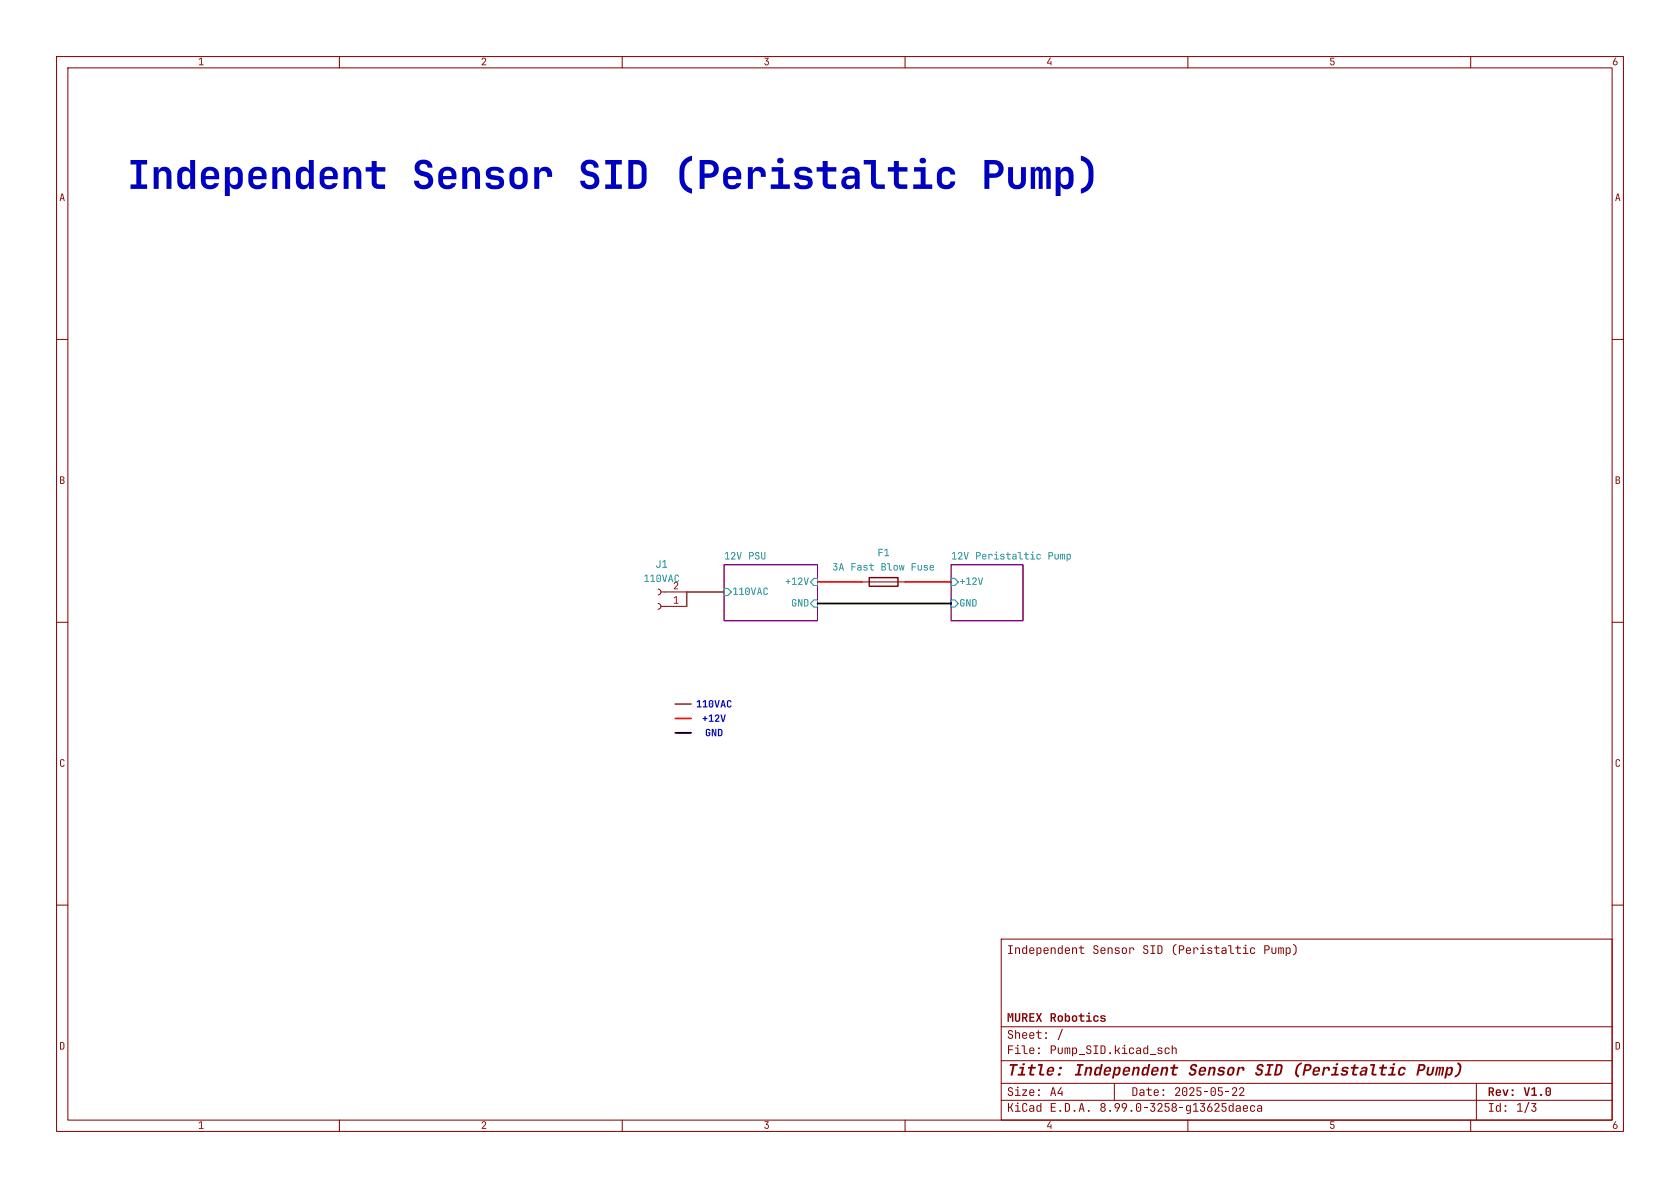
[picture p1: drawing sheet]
<svg xmlns="http://www.w3.org/2000/svg" width="297mm" height="210mm" viewBox="0 0 297 210" stroke-linecap="round" stroke-linejoin="round" font-family="sans-serif">
<defs><g id="words">
<g font-size="7" fill="#0000c2">
<text x="22.4" y="36">Independent</text>
<text x="72.8" y="36">Sensor</text>
<text x="173.5" y="36">Pump)</text>
</g>
<g font-size="2.8" fill="#840000">
<text x="189.8" y="191.2">Independent</text>
<text x="209.9" y="191.2">Sensor</text>
<text x="250.2" y="191.2">Pump)</text>
</g>
<g font-size="2.1" fill="#840000">
<text x="193.1" y="169.4">Sensor</text>
<text x="223.3" y="169.4">Pump)</text>
<text x="178" y="184.4">Sheet:</text>
<text x="178" y="194.5">Size:</text>
<text x="263" y="194.5">Rev:</text>
</g>
<g font-size="1.8" fill="#008484">
<text x="128" y="99.1">12V PSU</text>
<text x="161" y="101.5">Fuse</text>
<text x="168.1" y="99.1">12V Peristaltic</text>
<text x="185.2" y="99.1">Pump</text>
</g>
<g font-size="1.8" fill="#840000">
<text x="119" y="106.9">1</text>
<text x="119" y="104.4">2</text>
</g>
</g></defs>
<path d="M10 10h277v190h-277zM12 12h273v186h-273zM60 10v2M110 10v2M160 10v2M210 10v2M260 10v2M177 166h108v32h-108z" fill="none" stroke="#840000" stroke-width=".18"/>
<g fill="#840000">
<path d="M35.2 10.4l.5-.2v1.2h.3v.1h-.8v-.1h.3v-1l-.3 .2z"/>
<path d="M85.2 10.3a.43 .43 0 0 1 .7 .1 .43 .43 0 0 1-.2 .6l-.3 .4h.6v.1h-.8l.4-.6a.28 .28 0 0 0 .2-.4 .28 .28 0 0 0-.5 0l-.2 .1z"/>
<path d="M135.2 10.2h.7l-.4 .6a.4 .4 0 0 1 .5 .3 .4 .4 0 0 1-.4 .5l-.4-.1-.1-.3h.2a.29 .29 0 0 0 .4 .1 .29 .29 0 0 0 .1-.4 .29 .29 0 0 0-.4-.1l.3-.4h-.5z"/>
<path d="M185.6 10.2h.2l-.5 .9h.4v-.3h.2v.7h-.2v-.3h-.6v-.2z"/>
<path d="M235.2 10.2h.7v.2h-.6v.3a.46 .46 0 0 1 .6 .2 .46 .46 0 0 1-.1 .6h-.5l-.2-.3h.2a.27 .27 0 0 0 .3 .2 .27 .27 0 0 0 .2-.3 .27 .27 0 0 0-.3-.2h-.3z"/>
<path d="M285.5 10.2h.2l-.3 .6a.42 .42 0 0 1 .6 .3 .42 .42 0 0 1-.4 .5 .42 .42 0 0 1-.5-.5h.2a.27 .27 0 0 0 .4 .3 .27 .27 0 0 0 0-.5 .27 .27 0 0 0-.4 .2h-.2z"/>
</g>
<path d="M60 198v2M110 198v2M160 198v2M210 198v2M260 198v2" fill="none" stroke="#840000" stroke-width=".18"/>
<g fill="#840000">
<path d="M35.2 198.4l.5-.2v1.2h.3v.1h-.8v-.1h.3v-1l-.3 .2z"/>
<path d="M85.2 198.3a.43 .43 0 0 1 .7 .1 .43 .43 0 0 1-.2 .6l-.3 .4h.6v.1h-.8l.4-.6a.28 .28 0 0 0 .2-.4 .28 .28 0 0 0-.5 0l-.2 .1z"/>
<path d="M135.2 198.2h.7l-.4 .6a.4 .4 0 0 1 .5 .3 .4 .4 0 0 1-.4 .5l-.4-.1-.1-.3h.2a.29 .29 0 0 0 .4 .1 .29 .29 0 0 0 .1-.4 .29 .29 0 0 0-.4 0l.3-.5h-.5z"/>
<path d="M185.6 198.2h.2l-.5 .9h.4v-.3h.2v.7h-.2v-.2h-.6v-.3z"/>
<path d="M235.2 198.2h.7v.2h-.6v.3a.46 .46 0 0 1 .6 .2 .46 .46 0 0 1-.1 .6h-.5l-.2-.3h.2a.27 .27 0 0 0 .3 .2 .27 .27 0 0 0 .2-.3 .27 .27 0 0 0-.3-.2h-.3z"/>
<path d="M285.5 198.2h.2l-.3 .6a.42 .42 0 0 1 .6 .3 .42 .42 0 0 1-.4 .5 .42 .42 0 0 1-.5-.5h.2a.27 .27 0 0 0 .4 .3 .27 .27 0 0 0 0-.5 .27 .27 0 0 0-.4 .2h-.2z"/>
</g>
<path d="M10 60h2M10 110h2M10 160h2" fill="none" stroke="#840000" stroke-width=".18"/>
<g fill="#840000">
<path d="M10.9 34.2h.2l.4 1.3h-.2l-.1-.3h-.4l-.1 .3h-.2l.2-.5h.5l-.2-.7-.2 .7h-.1z"/>
<path d="M10.6 84.2h.4a.33 .33 0 0 1 .4 .3 .33 .33 0 0 1-.2 .3l.2 .3-.1 .3-.7 .1v-.1h.5l.2-.2-.2-.2-.3-.1v.5h-.2v-.6h.5l.1-.2-.1-.2h-.3v.4h-.2z"/>
<path d="M10.7 134.3l.5-.1 .2 .3-.2 .1-.2-.3-.2 .1v.9l.3 .1 .1-.2h.2a.39 .39 0 0 1-.4 .4 .39 .39 0 0 1-.4-.4z"/>
<path d="M10.6 184.2l.6 .1 .2 .3-.1 .8-.7 .1v-.1a.38 .38 0 0 0 .6-.3v-.6l-.4-.1v1h-.2z"/>
</g>
<path d="M285 60h2M285 110h2M285 160h2" fill="none" stroke="#840000" stroke-width=".18"/>
<g fill="#840000">
<path d="M285.9 34.2h.2l.4 1.3h-.2l-.1-.3h-.4l-.1 .3h-.2l.2-.5h.5l-.2-.7-.2 .7h-.1z"/>
<path d="M285.6 84.2h.4a.33 .33 0 0 1 .4 .3 .33 .33 0 0 1-.2 .3l.2 .3-.1 .3-.7 .1v-.1h.5l.2-.2-.2-.2-.3-.1v.5h-.2v-.6h.5l.1-.2-.1-.2h-.3v.4h-.2z"/>
<path d="M285.7 134.3l.5-.1 .2 .3-.2 .1-.2-.3-.2 .1v.9l.3 .1 .1-.2h.2a.39 .39 0 0 1-.4 .4 .39 .39 0 0 1-.4-.4z"/>
<path d="M285.6 184.2l.6 .1 .2 .3-.1 .8-.7 .1v-.1a.38 .38 0 0 0 .6-.3v-.6l-.4-.1v1h-.2z"/>
<path d="M200.2 192.2l.6 .1 .3 .4-.1 .9-.3 .1h-.5v-.1a.44 .44 0 0 0 .7-.3v-.8l-.5-.1v1.2h-.2z"/>
<path d="M201.5 192.7l.4-.1a.37 .37 0 0 1 .4 .3v.8h-.2v-.2a.38 .38 0 0 1-.4 .2 .38 .38 0 0 1-.3-.3h.2l.2 .2a.3 .3 0 0 0 .3-.1 .3 .3 0 0 0 0-.3h-.4l-.1 .2h-.2l.2-.3 .5-.1a.26 .26 0 0 0-.1-.3 .26 .26 0 0 0-.4 .2h-.1z"/>
<path d="M202.6 192.6h.4v-.4h.1v.4h.5v.1h-.5v.8l.5 .1v.1l-.6-.1v-.9h-.4z"/>
<path d="M204.1 192.7l.5-.1a.49 .49 0 0 1 .3 .6h-.8a.29 .29 0 0 0 .2 .4 .29 .29 0 0 0 .4-.2h.2a.46 .46 0 0 1-.6 .3 .46 .46 0 0 1-.3-.4v-.3l.7 .1a.27 .27 0 0 0-.3-.4 .27 .27 0 0 0-.3 .3h-.1z"/>
<path d="M207.8 192.3a.5 .5 0 0 1 .8 .1 .5 .5 0 0 1-.2 .7l-.4 .5h.7v.1h-1v-.1l.5-.6a.33 .33 0 0 0 .3-.5 .33 .33 0 0 0-.6 0v.1h-.2z"/>
<path d="M209.1 192.3l.3-.1 .4 .1 .1 1a.46 .46 0 0 1-.5 .5 .46 .46 0 0 1-.4-.5v-.7h.2v.7a.28 .28 0 0 0 .2 .3 .28 .28 0 0 0 .3-.3v-.7a.28 .28 0 0 0-.3-.3 .28 .28 0 0 0-.2 .3h-.2z"/>
<path d="M210.3 192.3a.5 .5 0 0 1 .8 .1 .5 .5 0 0 1-.2 .7l-.4 .5h.7v.1h-.9v-.1l.5-.6a.33 .33 0 0 0 .2-.5 .33 .33 0 0 0-.5 0l-.1 .1h-.2z"/>
<path d="M211.5 192.2h.9v.2h-.7v.4a.52 .52 0 0 1 .6 .1 .52 .52 0 0 1 0 .7l-.2 .1a.45 .45 0 0 1-.6-.4h.2a.31 .31 0 0 0 .3 .3 .31 .31 0 0 0 .3-.4 .31 .31 0 0 0-.3-.3h-.5z"/>
<path d="M212.9 193h.7v.1h-.7z"/>
<path d="M214.1 192.3l.4-.1 .3 .1 .1 1a.46 .46 0 0 1-.4 .5 .46 .46 0 0 1-.5-.5v-.7h.2v.7a.28 .28 0 0 0 .3 .3 .28 .28 0 0 0 .3-.3v-.7a.28 .28 0 0 0-.3-.3 .28 .28 0 0 0-.3 .3h-.2z"/>
<path d="M215.3 192.2h.8v.2h-.6v.4a.52 .52 0 0 1 .6 .1 .52 .52 0 0 1 0 .7l-.2 .1a.45 .45 0 0 1-.6-.4h.2a.31 .31 0 0 0 .3 .3 .31 .31 0 0 0 .3-.4 .31 .31 0 0 0-.4-.3h-.4z"/>
<path d="M216.7 193h.6v.1h-.6z"/>
<path d="M217.9 192.3a.5 .5 0 0 1 .8 .1 .5 .5 0 0 1-.3 .7l-.4 .5h.7v.1h-.9v-.1l.5-.6a.33 .33 0 0 0 .2-.5 .33 .33 0 0 0-.5 0v.1h-.2z"/>
<path d="M219.2 192.3a.5 .5 0 0 1 .7 .1 .5 .5 0 0 1-.2 .7l-.4 .5h.7v.1h-.9v-.1l.5-.6a.33 .33 0 0 0 .2-.5 .33 .33 0 0 0-.5 0l-.1 .1h-.2z"/>
<circle cx="205.7" cy="192.7" r=".17"/>
<circle cx="205.7" cy="193.6" r=".17"/>
<circle cx="209.4" cy="193" r=".13"/>
<circle cx="214.5" cy="193" r=".13"/>
</g>
<path d="M177 194.5h108" fill="none" stroke="#840000" stroke-width=".18"/>
<g fill="#840000">
<path d="M178.2 195h.2v.7h.2l.4-.7h.2l-.4 .7 .4 .8h-.2l-.4-.7h-.2v.7h-.2z"/>
<path d="M179.5 195.4h.5v1h.4v.1h-1v-.1h.4v-.9h-.3z"/>
<path d="M180.8 195.1l.3-.1h.3l.2 .4h-.2a.26 .26 0 0 0-.2-.3 .26 .26 0 0 0-.3 .3v.7a.26 .26 0 0 0 .3 .3 .26 .26 0 0 0 .2-.3h.2a.45 .45 0 0 1-.4 .5 .45 .45 0 0 1-.5-.5z"/>
<path d="M182 195.5l.4-.1a.37 .37 0 0 1 .4 .3v.8h-.1v-.2a.38 .38 0 0 1-.5 .2 .38 .38 0 0 1-.3-.3h.2l.2 .2a.3 .3 0 0 0 .3-.1 .3 .3 0 0 0 .1-.3h-.4l-.2 .2h-.2l.2-.3 .6-.1a.26 .26 0 0 0-.2-.3 .26 .26 0 0 0-.3 .2h-.2z"/>
<path d="M183.3 195.5l.1-.1a.34 .34 0 0 1 .5 .2v-.6h.2v1.5h-.2v-.2a.36 .36 0 0 1-.4 .2 .36 .36 0 0 1-.3-.4v-.3h.2v.3a.25 .25 0 0 0 .3 .3 .25 .25 0 0 0 .2-.3v-.3a.25 .25 0 0 0-.2-.3 .25 .25 0 0 0-.3 .3h-.2z"/>
<path d="M185.8 195h.8v.2h-.6v.4h.6v.2h-.6v.6h.6v.1h-.8z"/>
<path d="M188.3 195l.6 .1 .2 .4-.1 .9-.2 .1h-.5v-.1a.44 .44 0 0 0 .7-.3l-.1-.8-.4-.1v1.2h-.2z"/>
<path d="M191.1 195h.2l.4 1.5h-.1l-.1-.4h-.5l-.1 .4h-.2l.1-.5h.6l-.2-.9-.2 .9h-.2z"/>
<path d="M194.6 195.1a.42 .42 0 0 1 .7 0 .42 .42 0 0 1-.1 .6 .46 .46 0 0 1 0 .8 .46 .46 0 0 1-.7-.4h.2a.3 .3 0 0 0 .4 .3 .3 .3 0 0 0 .1-.5 .3 .3 0 0 0-.5 .1l-.2 .1 .1-.2 .2-.2-.3-.3h.2a.26 .26 0 0 0 .4 .2 .26 .26 0 0 0 .1-.4 .26 .26 0 0 0-.5 .1l-.2 .1z"/>
<path d="M197.1 195.1a.53 .53 0 0 1 .8 0 .53 .53 0 0 1 0 .8l-.4 .6h-.2l.4-.6-.5-.1-.2-.3h.2a.31 .31 0 0 0 .5 .2 .31 .31 0 0 0 0-.5 .31 .31 0 0 0-.5 .2l-.2 .1z"/>
<path d="M198.4 195.1a.53 .53 0 0 1 .8 0 .53 .53 0 0 1-.1 .8l-.3 .6h-.2l.3-.6-.5-.1-.1-.3h.2a.31 .31 0 0 0 .4 .2 .31 .31 0 0 0 .1-.5 .31 .31 0 0 0-.5 .2l-.2 .1z"/>
<path d="M200.9 195.1l.4-.1 .4 .1 .1 1a.46 .46 0 0 1-.5 .5 .46 .46 0 0 1-.5-.5v-.7h.2v.7a.28 .28 0 0 0 .3 .3 .28 .28 0 0 0 .3-.3v-.7a.28 .28 0 0 0-.3-.3 .28 .28 0 0 0-.3 .3h-.2z"/>
<path d="M202.2 195.8h.7v.1h-.7z"/>
<path d="M203.4 195h.8v.2l-.4 .4a.46 .46 0 0 1 .5 .4 .46 .46 0 0 1-.4 .5 .44 .44 0 0 1-.6-.4h.2a.31 .31 0 0 0 .4 .3 .31 .31 0 0 0 .2-.4 .31 .31 0 0 0-.3-.3h-.2v-.1l.4-.4h-.6z"/>
<path d="M204.7 195.1a.5 .5 0 0 1 .8 .1 .5 .5 0 0 1-.2 .7l-.5 .5h.7v.1h-.9v-.1l.5-.6a.33 .33 0 0 0 .3-.5 .33 .33 0 0 0-.6 0v.1h-.2z"/>
<path d="M205.9 195h.8v.2h-.6v.4a.53 .53 0 0 1 .6 .2 .53 .53 0 0 1 0 .6l-.2 .1a.45 .45 0 0 1-.6-.4h.1a.31 .31 0 0 0 .4 .3 .31 .31 0 0 0 .3-.4 .31 .31 0 0 0-.4-.3h-.4z"/>
<path d="M207.2 195.1a.42 .42 0 0 1 .7 0 .42 .42 0 0 1-.1 .6 .46 .46 0 0 1 0 .8 .46 .46 0 0 1-.7-.4h.2a.3 .3 0 0 0 .4 .3 .3 .3 0 0 0 .1-.5 .3 .3 0 0 0-.5 .1l-.2 .1 .1-.2 .2-.2-.3-.3h.2a.26 .26 0 0 0 .4 .2 .26 .26 0 0 0 .1-.4 .26 .26 0 0 0-.5 .1l-.2 .1z"/>
<path d="M208.5 195.8h.7v.1h-.7z"/>
<path d="M209.8 195.5l.3-.1 .3 .2v-.2h.1v1.4l-.7 .1v-.2h.5l.1-.5-.4 .2a.37 .37 0 0 1-.3-.4v-.2h.1v.2a.25 .25 0 0 0 .3 .3 .25 .25 0 0 0 .3-.3v-.2a.25 .25 0 0 0-.3-.3 .25 .25 0 0 0-.3 .3h-.1z"/>
<path d="M210.9 195.3l.4-.3h.2v1.4h.4v.1h-1v-.1h.4v-1.2l-.4 .3z"/>
<path d="M212.2 195h.8v.2l-.4 .4a.46 .46 0 0 1 .5 .4 .46 .46 0 0 1-.4 .5 .44 .44 0 0 1-.6-.4h.2a.31 .31 0 0 0 .4 .3 .31 .31 0 0 0 .2-.4 .31 .31 0 0 0-.3-.3h-.2v-.1l.4-.4h-.6z"/>
<path d="M213.9 195h.2l-.4 .7a.49 .49 0 0 1 .7 .3 .49 .49 0 0 1-.5 .6 .49 .49 0 0 1-.5-.5h.2a.31 .31 0 0 0 .4 .2 .31 .31 0 0 0 .1-.5 .31 .31 0 0 0-.5 .2l-.2 .1z"/>
<path d="M214.8 195.1a.5 .5 0 0 1 .7 .1 .5 .5 0 0 1-.2 .7l-.4 .5h.7v.1h-.9v-.1l.5-.6a.33 .33 0 0 0 .2-.5 .33 .33 0 0 0-.5 0v.1h-.2z"/>
<path d="M216 195h.8v.2h-.6v.4a.52 .52 0 0 1 .6 .1 .52 .52 0 0 1 0 .7l-.2 .1a.45 .45 0 0 1-.7-.4h.2a.31 .31 0 0 0 .4 .3 .31 .31 0 0 0 .2-.4 .31 .31 0 0 0-.3-.3h-.4z"/>
<path d="M217.3 195.5l.1-.1a.34 .34 0 0 1 .5 .2v-.6h.2v1.5h-.2v-.2a.37 .37 0 0 1-.4 .2 .37 .37 0 0 1-.3-.4v-.3h.2v.3a.25 .25 0 0 0 .3 .3 .25 .25 0 0 0 .2-.3v-.3a.25 .25 0 0 0-.2-.3 .25 .25 0 0 0-.3 .3h-.2z"/>
<path d="M218.6 195.5l.3-.1a.37 .37 0 0 1 .5 .3v.8h-.2v-.2a.38 .38 0 0 1-.5 .2 .38 .38 0 0 1-.3-.3h.2l.2 .2a.3 .3 0 0 0 .3-.1 .3 .3 0 0 0 .1-.3h-.4l-.2 .2h-.2l.2-.3 .6-.1a.26 .26 0 0 0-.2-.3 .26 .26 0 0 0-.3 .2h-.2z"/>
<path d="M219.8 195.5l.5-.1a.49 .49 0 0 1 .3 .6h-.7a.29 .29 0 0 0 .2 .4 .29 .29 0 0 0 .3-.2h.2a.46 .46 0 0 1-.5 .3 .46 .46 0 0 1-.4-.4v-.3l.7 .1a.27 .27 0 0 0-.2-.4 .27 .27 0 0 0-.3 .3h-.2z"/>
<path d="M221.1 195.5l.3-.1a.41 .41 0 0 1 .5 .4h-.2l-.1-.3a.27 .27 0 0 0-.4 .3v.3a.27 .27 0 0 0 .2 .3 .27 .27 0 0 0 .3-.2h.2a.46 .46 0 0 1-.5 .4 .46 .46 0 0 1-.4-.5z"/>
<path d="M222.3 195.5l.4-.1a.37 .37 0 0 1 .4 .3v.8h-.2v-.2a.38 .38 0 0 1-.4 .2 .38 .38 0 0 1-.3-.3h.2l.2 .2a.3 .3 0 0 0 .3-.1 .3 .3 0 0 0 0-.3h-.4l-.1 .2h-.2l.2-.3 .5-.1a.26 .26 0 0 0-.1-.3 .26 .26 0 0 0-.4 .2h-.1z"/>
<circle cx="187.4" cy="196.4" r=".17"/>
<circle cx="190" cy="196.4" r=".17"/>
<circle cx="192.5" cy="196.4" r=".17"/>
<circle cx="196.3" cy="196.4" r=".17"/>
<circle cx="200" cy="196.4" r=".17"/>
<circle cx="201.3" cy="195.8" r=".13"/>
</g>
<path d="M177 191.5h108" fill="none" stroke="#840000" stroke-width=".18"/>
<g fill="#840000">
<path d="M263.2 192.2h.6l.3 .2v.4l-.2 .3 .3 .6h-.3l-.3-.6h-.2v.6h-.2v-.8h.5l.2-.2-.1-.2-.4-.1v.5h-.2z"/>
<path d="M269.4 192.2h.2l.3 1.3 .3-1.3h.3l-.4 1.5h-.3z"/>
<path d="M270.7 192.5l.4-.3h.3v1.3h.3v.2h-1v-.2h.4v-1l-.4 .2z"/>
<path d="M273.3 192.3l.4-.1 .4 .1 .1 1a.49 .49 0 0 1-.5 .5 .49 .49 0 0 1-.5-.5v-.7h.3v.9h.3l.1-.2v-.8l-.3-.1-.1 .2h-.3z"/>
<path d="M178.3 192.3l.2-.1h.4l.2 .4h-.2a.25 .25 0 0 0-.4-.2 .25 .25 0 0 0 0 .4 .49 .49 0 0 1 .6 .3 .49 .49 0 0 1-.1 .6h-.6l-.2-.3 .1-.1a.29 .29 0 0 0 .5 .3 .29 .29 0 0 0-.1-.5 .47 .47 0 0 1-.5-.7z"/>
<path d="M186.1 192.2h.2l.4 1.5h-.2l-.1-.4h-.4l-.1 .4h-.2l.1-.5h.6l-.2-.9-.2 .9h-.2z"/>
<path d="M187.5 192.2h.2l-.6 1h.6v-.4h.1v.9h-.1v-.3h-.7v-.3z"/>
<path d="M263.2 195h.8v.2h-.3v1.2h.3v.1h-.8v-.1h.3v-1.2h-.3z"/>
<path d="M264.5 195.5l.1-.1a.34 .34 0 0 1 .5 .2v-.6h.2v1.5h-.2v-.2a.36 .36 0 0 1-.4 .2 .36 .36 0 0 1-.3-.4v-.3h.2v.3a.25 .25 0 0 0 .3 .3 .25 .25 0 0 0 .2-.3v-.3a.25 .25 0 0 0-.2-.3 .25 .25 0 0 0-.3 .3h-.2z"/>
<path d="M268.2 195.3l.4-.3h.2v1.4h.4v.1h-1v-.1h.4v-1.2l-.4 .3z"/>
<path d="M270.2 194.8h.2l-.7 2h-.2z"/>
<path d="M270.7 195h.9v.2l-.4 .4a.46 .46 0 0 1 .5 .4 .46 .46 0 0 1-.4 .5 .44 .44 0 0 1-.6-.4h.2a.31 .31 0 0 0 .4 .3 .31 .31 0 0 0 .2-.4 .31 .31 0 0 0-.3-.3h-.2v-.1l.4-.4h-.7z"/>
<circle cx="272.4" cy="193.6" r=".2"/>
<circle cx="273.7" cy="193" r=".14"/>
<circle cx="179.9" cy="192.2" r=".14"/>
<circle cx="183.7" cy="192.7" r=".17"/>
<circle cx="183.7" cy="193.6" r=".17"/>
<circle cx="266.1" cy="195.5" r=".17"/>
<circle cx="266.1" cy="196.4" r=".17"/>
</g>
<path d="M177 187.5h108" fill="none" stroke="#840000" stroke-width=".18"/>
<g fill="#840000">
<path d="M178.6 188.1h1.3v.3h-.5l-.4 1.7h-.3l.3-1.7h-.5z"/>
<path d="M180.3 188.6h.8l-.3 1.2h.5l-.1 .3h-1.3l.1-.3h.5l.2-.9h-.5z"/>
<path d="M181.8 188.6h.4l.1-.4h.3l-.1 .4h.6v.3h-.6l-.2 .9h.6l-.1 .3h-.5a.34 .34 0 0 1-.3-.4l.1-.8h-.4z"/>
<path d="M183.5 188.1h.9l-.3 1.6 .5 .1v.3h-.5a.37 .37 0 0 1-.4-.5l.3-1.2h-.5z"/>
<path d="M185.3 188.8l.1-.1a.59 .59 0 0 1 .8 0 .59 .59 0 0 1 .1 .8h-.9a.29 .29 0 0 0 .1 .4 .29 .29 0 0 0 .4-.2h.3a.63 .63 0 0 1-.8 .5 .63 .63 0 0 1-.3-1h.9a.31 .31 0 0 0-.3-.4 .31 .31 0 0 0-.3 .4h-.3z"/>
<path d="M190.4 188.1h1.2l-.1 .3h-.4l-.3 1.4h.4l-.1 .3h-1.1l.1-.3h.4l.3-1.4h-.4z"/>
<path d="M193.7 188.7a.41 .41 0 0 1 .5-.1 .41 .41 0 0 1 .3 .3l.1-.8h.4l-.5 2h-.3l.1-.3a.44 .44 0 0 1-.6 .4 .44 .44 0 0 1-.3-.5h.4a.29 .29 0 0 0 .3 .2 .29 .29 0 0 0 .2-.3l.1-.4a.28 .28 0 0 0-.3-.3 .28 .28 0 0 0-.3 .3v.5h-.4z"/>
<path d="M202.1 188.7a.41 .41 0 0 1 .4-.1 .41 .41 0 0 1 .4 .3l.1-.8h.4l-.5 2h-.3l.1-.3a.44 .44 0 0 1-.6 .4 .44 .44 0 0 1-.3-.5h.3a.29 .29 0 0 0 .4 .2 .29 .29 0 0 0 .2-.3l.1-.4a.28 .28 0 0 0-.3-.3 .28 .28 0 0 0-.3 .3l-.1 .5h-.3z"/>
<path d="M207 188.6h.4l.1-.4h.3l-.1 .4h.6l-.1 .3h-.6l-.1 .9h.5v.3h-.5a.34 .34 0 0 1-.4-.4l.2-.8h-.4z"/>
<path d="M210.6 188.3l.2-.2a.53 .53 0 0 1 .6 0 .53 .53 0 0 1 .2 .5h-.3a.27 .27 0 0 0-.4-.2 .27 .27 0 0 0 0 .5 .68 .68 0 0 1 .5 .9 .68 .68 0 0 1-1 .3l-.2-.2v-.3h.3a.32 .32 0 0 0 .5 .2 .32 .32 0 0 0 0-.5 .57 .57 0 0 1-.6-.4 .57 .57 0 0 1 .2-.6z"/>
<path d="M222.4 188.3l.2-.2a.51 .51 0 0 1 .6 0 .51 .51 0 0 1 .2 .5h-.3a.27 .27 0 0 0-.5-.2 .27 .27 0 0 0 0 .5 .68 .68 0 0 1 .6 .9 .68 .68 0 0 1-1.1 .3l-.2-.2v-.3h.4a.32 .32 0 0 0 .4 .2 .32 .32 0 0 0 .1-.5 .57 .57 0 0 1-.6-.4 .57 .57 0 0 1 .2-.6z"/>
<path d="M224 188.1h1.1v.3h-.4l-.3 1.4h.4l-.1 .3h-1.1v-.3h.4l.3-1.4h-.4z"/>
<path d="M225.6 188.1h.6a.49 .49 0 0 1 .6 .6l-.2 .8a.79 .79 0 0 1-.8 .6h-.6l.1-.3 .8-.1 .3-1.1-.1-.2h-.4l-.3 1.4h-.3z"/>
<path d="M229.5 188.2l.7-.4-.1 .3-.3 .2-.3 .3-.2 .8a.58 .58 0 0 0 .4 .7l-.1 .4a.84 .84 0 0 1-.6-1.1l.1-.7z"/>
<path d="M230.7 188.1h.6a.64 .64 0 0 1 .6 .8 .64 .64 0 0 1-.8 .5h-.4l-.1 .7h-.4l.3-1.1h.6a.33 .33 0 0 0 .4-.2 .33 .33 0 0 0-.2-.4h-.4l-.1 .6h-.3z"/>
<path d="M232.3 188.8l.1-.1a.59 .59 0 0 1 .8 0 .59 .59 0 0 1 .1 .8h-.9a.29 .29 0 0 0 .1 .4 .29 .29 0 0 0 .4-.2h.3a.63 .63 0 0 1-.8 .5 .63 .63 0 0 1-.3-1h.9a.31 .31 0 0 0-.3-.4 .31 .31 0 0 0-.3 .4h-.3z"/>
<path d="M234 188.6h.3l-.1 .3h.1l-.1 .1a.47 .47 0 0 1 .6-.4 .47 .47 0 0 1 .3 .7h-.4a.29 .29 0 0 0-.2-.5 .29 .29 0 0 0-.3 .4l-.2 .9h-.3z"/>
<path d="M235.7 188.6h.8l-.3 1.2h.5l-.1 .3h-1.3v-.3h.6l.1-.9h-.4z"/>
<path d="M237.3 188.8l.4-.2a.49 .49 0 0 1 .7 .4h-.3a.27 .27 0 0 0-.3-.2 .27 .27 0 0 0-.2 .3l.4 .1a.53 .53 0 0 1 .2 .7 .53 .53 0 0 1-.7 .3 .4 .4 0 0 1-.5-.5h.4a.29 .29 0 0 0 .3 .2 .29 .29 0 0 0 .2-.4h-.4a.4 .4 0 0 1-.4-.3 .4 .4 0 0 1 .2-.4z"/>
<path d="M238.8 188.6h.5v-.4h.4l-.1 .4h.6l-.1 .3h-.6l-.1 .9h.5v.3h-.5a.34 .34 0 0 1-.4-.4l.2-.8h-.4z"/>
<path d="M240.7 188.8a.58 .58 0 0 1 .6-.2 .58 .58 0 0 1 .5 .5l-.3 1h-.3l.1-.3a.47 .47 0 0 1-.5 .4 .47 .47 0 0 1-.4-.5h.3a.36 .36 0 0 0 .4 .1 .36 .36 0 0 0 .2-.4h-.4l-.2 .3h-.3l.3-.4 .7-.1a.26 .26 0 0 0-.2-.4 .26 .26 0 0 0-.3 .2h-.3z"/>
<path d="M242.3 188.1h.8l-.3 1.6 .6 .1-.1 .3h-.5a.37 .37 0 0 1-.3-.5l.2-1.2h-.5z"/>
<path d="M243.9 188.6h.4l.1-.4h.3l-.1 .4h.6v.3h-.6l-.2 .9h.6l-.1 .3h-.5a.34 .34 0 0 1-.3-.4l.1-.8h-.4z"/>
<path d="M245.7 188.6h.8l-.2 1.2h.4v.3h-1.4l.1-.3h.5l.2-.9h-.4z"/>
<path d="M247.4 188.8a.59 .59 0 0 1 .7-.2 .59 .59 0 0 1 .4 .5h-.3a.3 .3 0 0 0-.4-.2 .3 .3 0 0 0-.2 .3l-.1 .4a.29 .29 0 0 0 .3 .3 .29 .29 0 0 0 .3-.3h.3a.63 .63 0 0 1-.6 .6 .63 .63 0 0 1-.7-.6z"/>
<path d="M250.8 188.1h.7a.64 .64 0 0 1 .5 .8 .64 .64 0 0 1-.8 .5h-.3l-.2 .7h-.3l.2-1.1h.7a.33 .33 0 0 0 .4-.2 .33 .33 0 0 0-.3-.4h-.3l-.1 .6h-.4z"/>
<path d="M257.7 187.8a.84 .84 0 0 1 .6 1.1 1.57 1.57 0 0 1-1.2 1.6l.1-.4 .3-.1 .3-.4 .2-.7a.57 .57 0 0 0-.4-.8z"/>
<path d="M178.2 184.8h.9v.2h-.7v.5h.6v.1h-.6v.7h-.2z"/>
<path d="M179.5 185.2h.5v1h.4v.1h-1v-.1h.4v-.9h-.3z"/>
<path d="M180.6 184.8h.6v1.3l.5 .1v.1l-.6-.1-.1-1.2h-.4z"/>
<path d="M182.1 185.3l.5-.1a.49 .49 0 0 1 .3 .6h-.8a.29 .29 0 0 0 .2 .4 .29 .29 0 0 0 .4-.2h.2a.46 .46 0 0 1-.6 .3 .46 .46 0 0 1-.3-.4v-.3l.7 .1a.27 .27 0 0 0-.3-.4 .27 .27 0 0 0-.3 .3h-.1z"/>
<path d="M185.7 184.8h.5a.45 .45 0 0 1 .5 .4 .45 .45 0 0 1-.5 .5h-.3v.6h-.2v-.8h.5a.28 .28 0 0 0 .3-.3 .28 .28 0 0 0-.3-.2h-.3v.5h-.2z"/>
<path d="M187 185.2h.2v.7a.25 .25 0 0 0 .2 .3 .25 .25 0 0 0 .3-.3v-.7h.2v.7a.44 .44 0 0 1-.5 .5 .44 .44 0 0 1-.4-.5z"/>
<path d="M188.2 185.2h.2v.2l.2-.2 .2 .2 .1-.2a.25 .25 0 0 1 .2 0 .25 .25 0 0 1 .1 .3v.8h-.2v-.9l-.1-.1-.1 .1v.9h-.2v-.9l-.1-.1-.1 .1v.9h-.2z"/>
<path d="M189.5 185.2h.2v.2a.36 .36 0 0 1 .4-.2 .36 .36 0 0 1 .3 .4v.3a.36 .36 0 0 1-.3 .4 .36 .36 0 0 1-.4-.2v.6h-.2v-1.1h.2v.3a.25 .25 0 0 0 .3 .3 .25 .25 0 0 0 .2-.3v-.3a.25 .25 0 0 0-.2-.3 .25 .25 0 0 0-.3 .3h-.2z"/>
<path d="M190.7 186.4h1v.1h-1z"/>
<path d="M192.1 184.9l.3-.1h.3l.2 .4h-.2a.25 .25 0 0 0-.4-.2 .25 .25 0 0 0 .1 .4 .49 .49 0 0 1 .5 .3 .49 .49 0 0 1-.1 .6h-.6l-.2-.3 .2-.1a.29 .29 0 0 0 .4 .3 .29 .29 0 0 0 0-.5 .47 .47 0 0 1-.5-.7z"/>
<path d="M193.3 184.8h.8v.2h-.3v1.2h.3v.1h-.8v-.1h.3v-1.2h-.3z"/>
<path d="M194.6 184.8l.6 .1 .2 .4-.1 .9-.2 .1h-.5v-.1a.44 .44 0 0 0 .7-.3l-.1-.8-.5-.1v1.2h-.1z"/>
<path d="M197.1 184.8h.2v.9h.2l.3-.5h.2l-.3 .5 .4 .6h-.3l-.3-.5h-.2v.5h-.2z"/>
<path d="M198.4 185.2h.5v1h.4v.1h-1v-.1h.4v-.9h-.3z"/>
<path d="M199.7 185.3l.3-.1a.41 .41 0 0 1 .5 .4h-.2l-.1-.3a.27 .27 0 0 0-.4 .3v.3a.27 .27 0 0 0 .2 .3 .27 .27 0 0 0 .3-.2h.2a.46 .46 0 0 1-.5 .4 .46 .46 0 0 1-.4-.5z"/>
<path d="M200.9 185.3l.4-.1a.37 .37 0 0 1 .4 .3v.8h-.2v-.2a.39 .39 0 0 1-.4 .2 .39 .39 0 0 1-.3-.3h.2l.2 .2a.3 .3 0 0 0 .3-.1 .3 .3 0 0 0 0-.3h-.4l-.1 .2h-.2l.2-.3 .5-.1a.26 .26 0 0 0-.1-.3 .26 .26 0 0 0-.4 .2h-.1z"/>
<path d="M202.2 185.3l.1-.1a.34 .34 0 0 1 .5 .2v-.6h.2v1.5h-.2v-.2a.36 .36 0 0 1-.5 .2 .36 .36 0 0 1-.2-.4v-.3h.2v.3a.25 .25 0 0 0 .3 .3 .25 .25 0 0 0 .2-.3v-.3a.25 .25 0 0 0-.2-.3 .25 .25 0 0 0-.3 .3h-.2z"/>
<path d="M203.3 186.4h1v.1h-1z"/>
<path d="M204.7 185.2h.6l.2 .3h-.2a.22 .22 0 0 0-.3-.2 .22 .22 0 0 0-.1 .3l.3 .1a.39 .39 0 0 1 .3 .5 .39 .39 0 0 1-.6 .1l-.3-.2 .2-.1a.23 .23 0 0 0 .3 .2 .23 .23 0 0 0 .1-.4l-.5-.1z"/>
<path d="M206 185.3l.3-.1a.41 .41 0 0 1 .5 .4h-.2l-.1-.3a.27 .27 0 0 0-.4 .3v.3a.27 .27 0 0 0 .2 .3 .27 .27 0 0 0 .3-.2h.2a.46 .46 0 0 1-.5 .4 .46 .46 0 0 1-.4-.5z"/>
<path d="M207.1 184.8h.2v.6a.35 .35 0 0 1 .4-.2 .35 .35 0 0 1 .3 .4v.7h-.2v-.7a.25 .25 0 0 0-.2-.3 .25 .25 0 0 0-.3 .3v.7h-.2z"/>
<circle cx="181" cy="188.1" r=".22"/>
<circle cx="187.5" cy="188.8" r=".25"/>
<circle cx="187.3" cy="189.9" r=".25"/>
<circle cx="236.4" cy="188.1" r=".22"/>
<circle cx="246.4" cy="188.1" r=".22"/>
<circle cx="183.7" cy="185.3" r=".17"/>
<circle cx="183.7" cy="186.2" r=".17"/>
<circle cx="196.3" cy="186.2" r=".17"/>
<circle cx="198.8" cy="184.8" r=".14"/>
</g>
<path d="M177 181.5h108" fill="none" stroke="#840000" stroke-width=".18"/>
<g fill="#840000">
<path d="M178.3 182.2l.2-.1h.4l.2 .4h-.2a.25 .25 0 0 0-.4-.2 .25 .25 0 0 0 0 .4 .49 .49 0 0 1 .6 .3 .49 .49 0 0 1-.1 .6h-.6l-.2-.3 .1-.1a.29 .29 0 0 0 .5 .3 .29 .29 0 0 0-.1-.5 .47 .47 0 0 1-.5-.7z"/>
<path d="M179.5 182.1h.1v.6a.35 .35 0 0 1 .4-.2 .35 .35 0 0 1 .3 .4v.7h-.2v-.7a.25 .25 0 0 0-.2-.3 .25 .25 0 0 0-.3 .3v.7h-.1z"/>
<path d="M187.7 181.9h.2l-.7 2h-.2z"/>
<path d="M178.1 179.1h.4l.1 .7 .2-.7h.3v1.5h-.2l.1-1.4-.3 .8h-.2l-.2-.8 .1 1.4h-.3z"/>
<path d="M179.4 179.1h.3v1.2l.2 .1 .2-.1v-1.2h.3v1.1a.48 .48 0 0 1-.5 .5 .48 .48 0 0 1-.5-.5z"/>
<path d="M180.7 179.1h.7l.2 .2v.4l-.2 .3 .3 .6h-.3l-.3-.6h-.2v.6h-.2v-.8h.5l.2-.2-.1-.2-.4-.1v.5h-.2z"/>
<path d="M182 179.1h.9v.2h-.7v.4h.6v.2h-.6v.5h.7v.2h-.9z"/>
<path d="M183.1 179.1h.3l.3 .5 .2-.5h.3l-.4 .7 .4 .8h-.3l-.2-.5-.3 .5h-.3l.4-.8z"/>
<path d="M185.7 179.1h.7l.2 .2 .1 .4-.3 .3 .3 .6h-.3l-.2-.6h-.2v.6h-.3v-.8h.6l.1-.2-.1-.2-.3-.1v.5h-.3z"/>
<path d="M187.1 179.6l.2-.1 .5 .1 .1 .6a.48 .48 0 0 1-.5 .4 .48 .48 0 0 1-.4-.4v-.3h.2l.1 .5h.2l.2-.1-.1-.6h-.2l-.2 .2h-.2z"/>
<path d="M188.2 179.1h.3v.6l.3-.2 .3 .1 .1 .7-.2 .3h-.3l-.2-.2v.2h-.3v-.7h.3l.1 .5h.2l.1-.2-.1-.5-.6 .2z"/>
<path d="M189.6 179.6l.3-.1 .4 .1 .1 .6a.48 .48 0 0 1-.4 .4 .48 .48 0 0 1-.5-.4v-.3h.2l.1 .5h.2l.2-.1-.1-.6h-.2l-.2 .2h-.2z"/>
<path d="M191 179.1h.2v.4h.5v.2h-.5l.1 .6 .4 .1v.2h-.5l-.2-.2v-.7h-.3v-.2h.3z"/>
<path d="M192.1 179.5h.6v.9h.3v.2h-1v-.2h.4v-.7h-.3z"/>
<path d="M193.4 179.6l.3-.1a.46 .46 0 0 1 .5 .4h-.2l-.2-.2-.3 .2 .1 .5 .6-.2a.49 .49 0 0 1-.5 .5 .49 .49 0 0 1-.4-.5z"/>
<path d="M194.6 179.5h.7l.2 .3-.5-.1h-.2v.2h.4a.4 .4 0 0 1 .2 .6 .4 .4 0 0 1-.5 .1l-.4-.2 .3-.1a.21 .21 0 0 0 .2 .2 .21 .21 0 0 0 .2-.3l-.4-.1a.34 .34 0 0 1-.3-.2 .34 .34 0 0 1 .1-.4z"/>
<path d="M178.2 167.1h.8v.2h-.3v1.2h.3v.1h-.8v-.1h.3v-1.2h-.3z"/>
<path d="M179.5 167.5h.1v.2a.35 .35 0 0 1 .4-.2 .35 .35 0 0 1 .3 .4v.7h-.2v-.7a.25 .25 0 0 0-.2-.3 .25 .25 0 0 0-.3 .3v.7h-.1z"/>
<path d="M180.8 167.6l.1-.1a.34 .34 0 0 1 .5 .2v-.6h.2v1.5h-.2v-.2a.36 .36 0 0 1-.5 .2 .36 .36 0 0 1-.2-.4v-.3h.2v.3a.25 .25 0 0 0 .3 .3 .25 .25 0 0 0 .2-.3v-.3a.25 .25 0 0 0-.2-.3 .25 .25 0 0 0-.3 .3h-.2z"/>
<path d="M182.1 167.6l.5-.1a.49 .49 0 0 1 .3 .6h-.8a.29 .29 0 0 0 .2 .4 .29 .29 0 0 0 .4-.2h.2a.46 .46 0 0 1-.6 .3 .46 .46 0 0 1-.3-.4v-.3l.7 .1a.27 .27 0 0 0-.3-.4 .27 .27 0 0 0-.3 .3h-.1z"/>
<path d="M183.2 167.5h.2v.2a.36 .36 0 0 1 .5-.2 .36 .36 0 0 1 .2 .4v.3a.36 .36 0 0 1-.2 .4 .36 .36 0 0 1-.5-.2v.6h-.2v-1.1h.2v.3a.25 .25 0 0 0 .3 .3 .25 .25 0 0 0 .2-.3v-.3a.25 .25 0 0 0-.2-.3 .25 .25 0 0 0-.3 .3h-.2z"/>
<path d="M184.6 167.6l.5-.1a.49 .49 0 0 1 .3 .6h-.7a.29 .29 0 0 0 .1 .4 .29 .29 0 0 0 .4-.2h.2a.46 .46 0 0 1-.5 .3 .46 .46 0 0 1-.4-.4v-.3l.7 .1a.27 .27 0 0 0-.2-.4 .27 .27 0 0 0-.3 .3h-.2z"/>
<path d="M185.7 167.5h.2v.2a.35 .35 0 0 1 .4-.2 .35 .35 0 0 1 .3 .4v.7h-.2v-.7a.25 .25 0 0 0-.2-.3 .25 .25 0 0 0-.3 .3v.7h-.2z"/>
<path d="M187.1 167.6l.1-.1a.34 .34 0 0 1 .5 .2v-.6h.2v1.5h-.2v-.2a.36 .36 0 0 1-.5 .2 .36 .36 0 0 1-.2-.4v-.3h.2v.3a.25 .25 0 0 0 .2 .3 .25 .25 0 0 0 .3-.3v-.3a.25 .25 0 0 0-.3-.3 .25 .25 0 0 0-.2 .3h-.2z"/>
<path d="M188.3 167.6l.6-.1a.49 .49 0 0 1 .3 .6h-.8a.29 .29 0 0 0 .2 .4 .29 .29 0 0 0 .4-.2h.1a.46 .46 0 0 1-.5 .3 .46 .46 0 0 1-.4-.4l.1-.3 .7 .1a.27 .27 0 0 0-.3-.4 .27 .27 0 0 0-.3 .3h-.1z"/>
<path d="M189.5 167.5h.2v.2a.35 .35 0 0 1 .4-.2 .35 .35 0 0 1 .3 .4v.7h-.2v-.7a.25 .25 0 0 0-.2-.3 .25 .25 0 0 0-.3 .3v.7h-.2z"/>
<path d="M190.7 167.5h.3v-.4h.2v.4h.5v.1h-.5v.8l.5 .1v.1l-.6-.1-.1-.9h-.3z"/>
<path d="M193.4 167.2l.2-.1h.4l.2 .4h-.2a.25 .25 0 0 0-.4-.2 .25 .25 0 0 0 .1 .4 .49 .49 0 0 1 .5 .3 .49 .49 0 0 1-.1 .6h-.6l-.2-.3 .1-.1a.29 .29 0 0 0 .5 .3 .29 .29 0 0 0-.1-.5 .47 .47 0 0 1-.4-.7z"/>
<path d="M199.6 167.5h.2v.2a.36 .36 0 0 1 .5-.2 .36 .36 0 0 1 .2 .5h-.2a.26 .26 0 0 0-.2-.4 .26 .26 0 0 0-.3 .3v.7h-.2z"/>
<path d="M202.2 167.2l.3-.1h.3l.2 .4h-.2a.25 .25 0 0 0-.4-.2 .25 .25 0 0 0 .1 .4 .49 .49 0 0 1 .5 .3 .49 .49 0 0 1-.1 .6h-.6l-.2-.3 .2-.1a.29 .29 0 0 0 .4 .3 .29 .29 0 0 0 0-.5 .47 .47 0 0 1-.5-.7z"/>
<path d="M203.4 167.1h.8v.2h-.3v1.2h.3v.1h-.8v-.1h.3v-1.2h-.3z"/>
<path d="M204.6 167.1l.7 .1 .2 .4-.1 .9-.3 .1h-.5v-.1a.44 .44 0 0 0 .7-.3v-.8l-.5-.1v1.2h-.2z"/>
<path d="M207.6 167.1l.4-.2v.1l-.4 .3-.1 .4 .1 .7 .4 .3v.2l-.4-.2-.2-.4v-.7z"/>
<path d="M208.4 167.1h.5a.45 .45 0 0 1 .5 .4 .45 .45 0 0 1-.5 .5h-.3v.6h-.2v-.8h.5a.28 .28 0 0 0 .3-.3 .28 .28 0 0 0-.3-.2h-.3v.5h-.2z"/>
<path d="M209.7 167.6l.6-.1a.49 .49 0 0 1 .3 .6h-.8a.29 .29 0 0 0 .2 .4 .29 .29 0 0 0 .4-.2h.1a.46 .46 0 0 1-.5 .3 .46 .46 0 0 1-.4-.4l.1-.3 .7 .1a.27 .27 0 0 0-.3-.4 .27 .27 0 0 0-.3 .3h-.1z"/>
<path d="M211 167.5h.2v.2a.36 .36 0 0 1 .4-.2 .36 .36 0 0 1 .2 .5h-.1a.26 .26 0 0 0-.2-.4 .26 .26 0 0 0-.3 .3v.7h-.2z"/>
<path d="M212.2 167.5h.6v1h.4v.1h-1v-.1h.4v-.9h-.4z"/>
<path d="M213.5 167.5h.6l.2 .3h-.2a.22 .22 0 0 0-.3-.2 .22 .22 0 0 0-.1 .3l.3 .1a.39 .39 0 0 1 .3 .5 .39 .39 0 0 1-.6 .1l-.3-.2 .2-.1a.23 .23 0 0 0 .3 .2 .23 .23 0 0 0 .1-.4l-.5-.1z"/>
<path d="M214.6 167.5h.3v-.4h.2v.4h.5v.1h-.5v.8l.5 .1v.1l-.6-.1-.1-.9h-.3z"/>
<path d="M216 167.6l.4-.1a.37 .37 0 0 1 .4 .3v.8h-.2v-.2a.38 .38 0 0 1-.4 .2 .38 .38 0 0 1-.3-.3h.2l.2 .2a.3 .3 0 0 0 .3-.1 .3 .3 0 0 0 0-.3h-.4l-.1 .2h-.2l.2-.3 .5-.1a.26 .26 0 0 0-.1-.3 .26 .26 0 0 0-.3 .2h-.2z"/>
<path d="M217.1 167.1h.6v1.3l.5 .1v.1l-.6-.1-.1-1.2h-.4z"/>
<path d="M218.4 167.5h.3v-.4h.2v.4h.5v.1h-.5v.8l.5 .1v.1l-.6-.1-.1-.9h-.3z"/>
<path d="M219.8 167.5h.5v1h.4v.1h-1v-.1h.4v-.9h-.3z"/>
<path d="M221.1 167.6l.3-.1a.41 .41 0 0 1 .5 .4h-.2l-.1-.3a.27 .27 0 0 0-.4 .3v.3a.27 .27 0 0 0 .2 .3 .27 .27 0 0 0 .3-.2h.2a.46 .46 0 0 1-.5 .4 .46 .46 0 0 1-.4-.5z"/>
<path d="M223.5 167.1h.5a.45 .45 0 0 1 .5 .4 .45 .45 0 0 1-.5 .5h-.3v.6h-.2v-.8h.5a.28 .28 0 0 0 .3-.3 .28 .28 0 0 0-.3-.2h-.3v.5h-.2z"/>
<path d="M228.6 166.9l.5 .2 .1 .6-.1 .8-.5 .4v-.2l.3-.3 .1-.3v-.7l-.4-.4z"/>
<circle cx="184.9" cy="182.6" r=".17"/>
<circle cx="184.9" cy="183.5" r=".17"/>
<circle cx="192.5" cy="179.1" r=".17"/>
<circle cx="212.6" cy="167.1" r=".14"/>
<circle cx="220.2" cy="167.1" r=".14"/>
</g>
<path d="M197 191.5v3M261 191.5v6.5" fill="none" stroke="#840000" stroke-width=".18"/>
<path d="M128 99.8h16.5v9.9h-16.5zM168.1 99.8h12.7v9.9h-12.7z" fill="none" stroke="#840084" stroke-width=".18"/>
<g fill="#008484">
<path d="M129.6 104.1l.5-.2v1.1h.3v.2h-.8v-.2h.4v-1l-.4 .3z"/>
<path d="M130.7 104.1l.5-.2v1.1h.3v.2h-.8v-.2h.4v-1l-.4 .3z"/>
<path d="M131.8 104l.3-.1 .3 .1 .1 .8a.39 .39 0 0 1-.4 .4 .39 .39 0 0 1-.3-.4v-.6h.1l.1 .8h.3l.1-.2-.1-.7-.2-.1-.2 .2h-.1z"/>
<path d="M132.8 103.9h.1l.3 1.2 .3-1.2h.2l-.4 1.3h-.2z"/>
<path d="M134.2 103.9h.2l.3 1.3h-.1l-.1-.4h-.4l-.1 .4h-.2l.2-.5h.4l-.1-.7-.2 .7h-.1z"/>
<path d="M135.1 104l.4-.1 .2 .3h-.1l-.2-.2-.2 .1v.9h.2l.2-.2h.1a.38 .38 0 0 1-.3 .4 .38 .38 0 0 1-.4-.4z"/>
<circle cx="132.1" cy="104.5" r=".11"/>
</g>
<path d="M128 104h.7l.6 .6-.6 .7h-.7z" fill="none" stroke="#008484" stroke-width=".18"/>
<g fill="#008484">
<path d="M139.3 102.4h.1v.3h.4v.2h-.4v.3h-.1v-.3h-.4v-.2h.4z"/>
<path d="M140 102.3l.5-.2v1.2h.3v.1h-.8v-.1h.4v-1.1l-.4 .3z"/>
<path d="M141.2 102.2a.42 .42 0 0 1 .6 .1 .42 .42 0 0 1-.2 .6l-.3 .4h.6v.1h-.8l.4-.6a.27 .27 0 0 0 .2-.4 .27 .27 0 0 0-.5 0l-.1 .1z"/>
<path d="M142.1 102.1h.2l.2 1.2 .3-1.2h.2l-.4 1.3h-.2z"/>
</g>
<path d="M143.9 102.2h.6v1.3h-.6l-.6-.6z" fill="none" stroke="#008484" stroke-width=".18"/>
<g fill="#008484">
<path d="M140.1 106l.5-.1 .2 .3-.2 .1-.2-.3-.2 .1v.9l.3 .1 .1-.2v-.2h-.2v-.2h.4v.4a.38 .38 0 0 1-.4 .3 .38 .38 0 0 1-.4-.3z"/>
<path d="M141.1 105.9h.2l.4 1.1v-1.1h.1v1.3h-.2l-.4-1.1v1.1h-.1z"/>
<path d="M142.2 105.9l.5 .1 .2 .3-.1 .8-.6 .1v-.1a.37 .37 0 0 0 .6-.3l-.1-.6-.4-.1v1h-.1z"/>
</g>
<path d="M143.9 106h.6v1.3h-.6l-.6-.6z" fill="none" stroke="#008484" stroke-width=".18"/>
<path d="M168.1 99.8h12.7v9.9h-12.7z" fill="none" stroke="#840084" stroke-width=".18"/>
<g fill="#008484">
<path d="M170.1 102.4h.1v.3h.4v.2h-.4v.3h-.1v-.3h-.4v-.2h.4z"/>
<path d="M170.8 102.3l.5-.2v1.2h.3v.1h-.8v-.1h.4v-1.1l-.4 .3z"/>
<path d="M172 102.2a.42 .42 0 0 1 .6 .1 .42 .42 0 0 1-.2 .6l-.3 .4h.6v.1h-.8l.4-.6a.27 .27 0 0 0 .2-.4 .27 .27 0 0 0-.5 0l-.1 .1z"/>
<path d="M172.9 102.1h.2l.2 1.2 .3-1.2h.2l-.4 1.3h-.2z"/>
</g>
<path d="M168.1 102.2h.7l.6 .7-.6 .6h-.7z" fill="none" stroke="#008484" stroke-width=".18"/>
<g fill="#008484">
<path d="M169.8 106l.5-.1 .2 .3-.1 .1-.3-.3-.1 .1v.9l.2 .1 .2-.2v-.2h-.3v-.2h.4v.4a.38 .38 0 0 1-.4 .3 .38 .38 0 0 1-.3-.3z"/>
<path d="M170.8 105.9h.2l.4 1.1v-1.1h.2v1.3h-.2l-.4-1.1v1.1h-.2z"/>
<path d="M171.9 105.9l.6 .1 .2 .3-.1 .8-.7 .1v-.1a.37 .37 0 0 0 .6-.3v-.6l-.4-.1v1h-.2z"/>
</g>
<path d="M168.1 106h.7l.6 .7-.6 .6h-.7z" fill="none" stroke="#008484" stroke-width=".18"/>
<g fill="#008484">
<path d="M179.9 97.6h.5v1.1h.4v.2l-.5-.1v-1.1h-.4z"/>
<path d="M181 97.9h.3v-.3h.2v.3h.4v.2h-.4v.6h.4v.2l-.5-.1-.1-.7h-.3z"/>
<path d="M182.2 97.9h.5v.8h.3v.2h-.8v-.2h.3v-.6h-.3z"/>
<path d="M183.3 98l.4-.1 .3 .3h-.2l-.1-.1h-.3v.6l.3 .1 .3-.2a.39 .39 0 0 1-.4 .3 .39 .39 0 0 1-.4-.4z"/>
<circle cx="182.6" cy="97.6" r=".12"/>
</g>
<path d="M116.3 106.7l.4 .1 .1 .4-.1 .3-.4 .2M116.3 104.1l.4 .2 .1 .3-.1 .4-.4 .2M116.8 107.2h4.6M116.8 104.6h4.6" fill="none" stroke="#840000" stroke-width=".18"/>
<g fill="#008484">
<path d="M116.6 99.1h.2v.9a.4 .4 0 0 1-.4 .4 .4 .4 0 0 1-.4-.4h.1a.24 .24 0 0 0 .3 .2 .24 .24 0 0 0 .2-.2z"/>
<path d="M117.1 99.3l.5-.2v1.1h.3v.1h-.8v-.1h.4v-1l-.4 .3z"/>
<path d="M113.9 101.8l.5-.2v1.1h.3v.2h-.8v-.2h.4v-1l-.4 .3z"/>
<path d="M115 101.8l.5-.2v1.1h.3v.2h-.8v-.2h.3v-1l-.3 .3z"/>
<path d="M116.1 101.7l.3-.1 .3 .1 .1 .8a.39 .39 0 0 1-.4 .4 .39 .39 0 0 1-.4-.4v-.5h.2l.1 .7h.3l.1-.2-.1-.7-.2-.1-.2 .3h-.2z"/>
<path d="M117.1 101.6h.1l.3 1.2 .3-1.2h.1l-.3 1.3h-.2z"/>
<path d="M118.5 101.6h.2l.3 1.3h-.2v-.4h-.4l-.1 .4h-.2l.1-.5h.5l-.1-.7-.2 .7h-.2z"/>
<path d="M119.3 101.7l.5-.1 .2 .3h-.1l-.3-.2-.2 .1 .1 .9 .2 .1 .2-.3h.1a.38 .38 0 0 1-.4 .4 .38 .38 0 0 1-.3-.4z"/>
<circle cx="116.4" cy="102.2" r=".11"/>
</g>
<path d="M153.7 102.1h5v1.5h-5z" fill="none" stroke="#840000" stroke-width=".25"/>
<path d="M152.4 102.9h7.6" fill="none" stroke="#840000" stroke-width=".18"/>
<g fill="#008484">
<path d="M155.3 97h.8v.2h-.6v.4h.5v.1h-.5v.6h-.2z"/>
<path d="M156.4 97.2l.5-.2v1.2h.3v.1h-.8v-.1h.3v-1l-.3 .2z"/>
<path d="M147.3 99.6h.7l-.3 .5a.39 .39 0 0 1 .4 .3 .39 .39 0 0 1-.3 .5l-.4-.1-.1-.3h.1a.28 .28 0 0 0 .4 .2 .28 .28 0 0 0 .1-.4 .28 .28 0 0 0-.4-.1l.3-.5h-.5z"/>
<path d="M148.6 99.6h.3l.3 1.3h-.2l-.1-.4h-.3l-.1 .4h-.2l.1-.5h.5l-.2-.7-.1 .7h-.2z"/>
<path d="M150.5 99.6h.8v.1h-.6v.4h.5v.2h-.5v.6h-.2z"/>
<path d="M151.6 100l.3-.1 .4 .1v.9h-.1v-.2a.33 .33 0 0 1-.4 .2 .33 .33 0 0 1-.3-.3l.3 .1a.26 .26 0 0 0 .3 0 .26 .26 0 0 0 .1-.3l-.7 .2 .2-.3h.5l-.1-.3-.5 .1z"/>
<path d="M152.7 99.9h.5l.2 .2h-.2a.18 .18 0 0 0-.2-.1 .18 .18 0 0 0-.1 .3h.2a.34 .34 0 0 1 0 .6 .34 .34 0 0 1-.5-.3h.2a.19 .19 0 0 0 .3 .2 .2 .2 0 0 0 0-.4l-.4-.1z"/>
<path d="M153.6 99.9h.3v-.3h.2v.3h.4v.1h-.4v.6l.4 .1v.2l-.5-.1-.1-.8h-.3z"/>
<path d="M155.8 99.6h.4a.32 .32 0 0 1 .4 .2 .32 .32 0 0 1-.2 .4l.2 .2-.1 .3-.7 .2v-.2h.5l.2-.2-.2-.2h-.3v.4h-.2v-.6h.5l.1-.2-.1-.2h-.3v.4h-.2z"/>
<path d="M156.8 99.6h.5v1l.4 .1v.2l-.5-.1-.1-1.1h-.3z"/>
<path d="M158 100l.3-.1h.3l.1 .6a.38 .38 0 0 1-.4 .4 .38 .38 0 0 1-.3-.4v-.3h.1l.1 .5h.2l.2-.1-.1-.5-.2-.1-.2 .2h-.1z"/>
<path d="M158.9 99.9h.2l.1 .8 .1-.8h.2l.1 .8 .2-.8h.1l-.2 1h-.2l-.1-.9-.1 .9h-.2z"/>
<path d="M161.2 99.6h.7v.1h-.6v.4h.6v.2h-.6v.6h-.1z"/>
</g>
<path d="M128 104.6h-6.6v2.6M119.4 124.5h2.8" fill="none" stroke="#848400" stroke-width=".3"/>
<path d="M144.5 106.7h23.6M119.4 129.5h2.8" fill="none" stroke="#000" stroke-width=".3"/>
<path d="M144.5 102.9h7.9M160 102.9h8.1M119.4 127h2.8" fill="none" stroke="#f00" stroke-width=".3"/>
<g fill="#0000c2">
<path d="M123.2 124l.3-.2h.3v1.1h.2v.2h-.8v-.2h.3v-.9l-.3 .2z"/>
<path d="M124.3 124l.3-.2h.2v1.1h.3v.2h-.8v-.2h.3v-.9l-.3 .2z"/>
<path d="M125.4 123.9l.3-.1 .3 .1 .1 .8a.41 .41 0 0 1-.4 .4 .41 .41 0 0 1-.4-.4v-.6h.2l.1 .7 .2 .1 .1-.2v-.7l-.3-.1-.1 .2h-.2z"/>
<path d="M126.3 123.8h.2l.3 1.1 .2-1.1h.2l-.3 1.3h-.3z"/>
<path d="M127.7 123.8h.3l.3 1.3h-.2l-.1-.3h-.3l-.1 .3h-.2l.1-.5h.5l-.2-.6-.1 .6h-.2z"/>
<path d="M128.6 123.9l.5-.1 .2 .3h-.2l-.2-.2-.2 .1 .1 .8 .2 .1 .1-.2h.2a.41 .41 0 0 1-.4 .4 .41 .41 0 0 1-.4-.4z"/>
<path d="M124.5 126.6h.3v.3h.3v.2h-.3v.3h-.3v-.3h-.3v-.2h.3z"/>
<path d="M125.3 126.5l.3-.2h.3v1.1h.3v.2h-.9v-.2h.4v-.9l-.4 .3z"/>
<path d="M126.4 126.4a.43 .43 0 0 1 .7 0 .43 .43 0 0 1-.1 .7l-.4 .3h.6v.2h-.8v-.2l.4-.5a.22 .22 0 0 0 .1-.3 .22 .22 0 0 0-.3 .1h-.3z"/>
<path d="M127.4 126.3h.2l.2 1.1 .3-1.1h.2l-.3 1.3h-.3z"/>
<path d="M124.9 129l.4-.1 .3 .2-.2 .1-.2-.2-.2 .1v.8l.2 .1 .2-.2v-.2h-.3v-.2h.5v.4a.41 .41 0 0 1-.4 .4 .41 .41 0 0 1-.4-.4z"/>
<path d="M125.8 128.8h.3l.4 1.1-.1-1.1h.2v1.3h-.2l-.4-1v1h-.2z"/>
<path d="M126.9 128.8l.6 .1 .2 .1v.8l-.2 .3h-.6v-.2h.5l.1-.2v-.6l-.4-.1v.9h-.2z"/>
<path d="M23.1 28.3h2.9v.8h-1v3.5h1v.8h-2.9v-.8h1v-3.5h-1z"/>
<path d="M31.7 29.9a1.14 1.14 0 0 1 1.9 .4v-2h.9v5.1h-.9v-.7a1.21 1.21 0 0 1-1.4 .7 1.21 1.21 0 0 1-.9-1.4v-1h.9v1a.71 .71 0 0 0 .7 .7 .71 .71 0 0 0 .7-.8 1.79 1.79 0 0 0-.2-1.5 .72 .72 0 0 0-.8-.1 .72 .72 0 0 0-.4 .7h-.9l.1-.7z"/>
<path d="M52.7 29.9a1.14 1.14 0 0 1 1.9 .4v-2h.9v5.1h-.9v-.7a1.21 1.21 0 0 1-1.5 .7 1.21 1.21 0 0 1-.8-1.4v-1h.9v1a.71 .71 0 0 0 .7 .7 .71 .71 0 0 0 .7-.8 1.79 1.79 0 0 0-.2-1.5 .72 .72 0 0 0-.8-.1 .72 .72 0 0 0-.4 .7h-.9l.1-.7z"/>
<path d="M65.7 28.5h.9v1h1.5v.8h-1.5l.1 2.2 1.4 .1v.8h-1.2a1.08 1.08 0 0 1-1.2-1.2v-1.9h-1.1v-.8h1.1z"/>
<path d="M73.6 28.7a1.64 1.64 0 0 1 1.7-.4 1.64 1.64 0 0 1 1.2 1.3h-.9a.69 .69 0 0 0-.6-.7 .69 .69 0 0 0-.7 .5 .69 .69 0 0 0 .4 .8 1.79 1.79 0 0 1 1.9 1.8 1.75 1.75 0 0 1-1.3 1.5 1.75 1.75 0 0 1-1.9-.7l-.2-.8h.9a.8 .8 0 0 0 1.2 .7 .8 .8 0 0 0-.1-1.4 1.78 1.78 0 0 1-1.9-1.7l.1-.5z"/>
<path d="M103 28.7a1.64 1.64 0 0 1 1.7-.4 1.64 1.64 0 0 1 1.1 1.3h-.8a.69 .69 0 0 0-.6-.7 .69 .69 0 0 0-.8 .5 .69 .69 0 0 0 .4 .8 1.79 1.79 0 0 1 2 1.8 1.75 1.75 0 0 1-1.4 1.5 1.75 1.75 0 0 1-1.8-.7l-.2-.8h.8a.8 .8 0 0 0 1.2 .7 .8 .8 0 0 0-.1-1.4 1.78 1.78 0 0 1-1.8-1.7l.1-.5z"/>
<path d="M107 28.3h2.9v.8h-1v3.5h1v.8h-2.9v-.8h1v-3.5h-1z"/>
<path d="M111.1 28.3a4.3 4.3 0 0 1 2.4 .2l.6 .5 .2 .6v2.2a1.55 1.55 0 0 1-1.7 1.6h-1.5v-.8h.9a1.25 1.25 0 0 0 1.3-.4l.1-2.3-.2-.6a1.41 1.41 0 0 0-1.2-.2v3.5h-.9z"/>
<path d="M120.9 28.2l.7-.4 .7-.3v.9a1.78 1.78 0 0 0-1.3 1.8v1.3a1.81 1.81 0 0 0 1.3 1.9v.8a2.67 2.67 0 0 1-2.2-2.7 3.8 3.8 0 0 1 .6-3z"/>
<path d="M123.7 28.3h1.7a1.58 1.58 0 0 1 1.7 1.6 1.58 1.58 0 0 1-1.7 1.5h-.8v2h-.9v-2.7h.9a1.53 1.53 0 0 0 1.4-.3 .82 .82 0 0 0 .1-.8 .82 .82 0 0 0-.7-.5h-.8v1.6h-.9z"/>
<path d="M128.2 30a1.71 1.71 0 0 1 2.1-.3 1.71 1.71 0 0 1 .8 2h-2.4a.82 .82 0 0 0 .4 1 .82 .82 0 0 0 1-.3h.9a1.63 1.63 0 0 1-1.8 1.1 1.63 1.63 0 0 1-1.4-1.6v-.9h.9v.1h1.5a.78 .78 0 0 0-.7-1 .78 .78 0 0 0-.8 .9h-.9l.1-.6z"/>
<path d="M132.2 29.5h.9v.8h.2l-.3 .2a1.18 1.18 0 0 1 1.4-1 1.18 1.18 0 0 1 1 1.4v.4h-.9a.74 .74 0 0 0-.6-1.1 .74 .74 0 0 0-.8 .8v2.4h-.9z"/>
<path d="M136.4 29.5h2.1v3.1h1.1v.8h-3.3v-.8h1.3v-2.3h-1.2z"/>
<path d="M137.5 28a.57 .57 0 0 1 .9 .1 .57 .57 0 0 1-.2 .8 .57 .57 0 0 1-.8-.4z"/>
<path d="M140.8 29.8a2.24 2.24 0 0 1 2.7 .3l.1 .5h-.9a.85 .85 0 0 0-1.4 0l.1 .2 .3 .2a1.89 1.89 0 0 1 1.9 .7 1.23 1.23 0 0 1-.2 1.3 1.23 1.23 0 0 1-1.2 .5 1.38 1.38 0 0 1-1.8-1.2h.8a.92 .92 0 0 0 1.6 .3v-.3a.44 .44 0 0 0-.5-.4 1.77 1.77 0 0 1-1.8-.7v-.9z"/>
<path d="M145.4 28.5h.9v1h1.5v.8h-1.5l.1 2.2 1.4 .1v.8h-1.2a1.08 1.08 0 0 1-1.2-1.2v-1.9h-1v-.8h1z"/>
<path d="M149.1 30a1.72 1.72 0 0 1 2.9 .5v2.9h-.9v-.7a1.24 1.24 0 0 1-1.4 .7 1.24 1.24 0 0 1-1-1.2h.9a.81 .81 0 0 0 1.1 .5 .81 .81 0 0 0 .4-1.1h-1.1l-.3 .3-.1 .3h-.9a1.24 1.24 0 0 1 1.5-1.2h.9a.72 .72 0 0 0-.5-.8 .72 .72 0 0 0-.9 .4h-.8z"/>
<path d="M152.7 28.3h2.2v3.8a.44 .44 0 0 0 .4 .5h1.1v.8h-1.2a1.19 1.19 0 0 1-1.2-1.3v-3h-1.3z"/>
<path d="M158 28.5h.9v1h1.5v.8h-1.5l.1 2.2 1.4 .1v.8h-1.2a1.08 1.08 0 0 1-1.2-1.2v-1.9h-1v-.8h1z"/>
<path d="M161.6 29.5h2v3.1h1.2v.8h-3.4v-.8h1.4v-2.3h-1.2z"/>
<path d="M162.7 28a.57 .57 0 0 1 .9 .1 .57 .57 0 0 1-.2 .8 .57 .57 0 0 1-.8-.4z"/>
<path d="M166 30a1.69 1.69 0 0 1 1.7-.5 1.69 1.69 0 0 1 1.2 1.4h-.9a.77 .77 0 0 0-.8-.7 .77 .77 0 0 0-.7 .8v1a.77 .77 0 0 0 .7 .7 .77 .77 0 0 0 .8-.6h.9a1.64 1.64 0 0 1-1.7 1.4 1.64 1.64 0 0 1-1.6-1.5 2.46 2.46 0 0 1 .4-2z"/>
<path d="M174 28.3h1.7a1.58 1.58 0 0 1 1.7 1.6 1.58 1.58 0 0 1-1.7 1.5h-.8v2h-.9v-2.7h.9a1.53 1.53 0 0 0 1.4-.3 .82 .82 0 0 0 .2-.8 .82 .82 0 0 0-.8-.5h-.8v1.6h-.9z"/>
<path d="M191.1 27.5a2.66 2.66 0 0 1 2.2 2.7 3.8 3.8 0 0 1-.6 3.1l-.8 .7-.8 .2v-.8a1.78 1.78 0 0 0 1.3-1.9v-1.3a1.8 1.8 0 0 0-1.3-1.8z"/>
<circle cx="125.7" cy="124.4" r=".12"/>
</g>
<use href="#words"/>
</svg>
